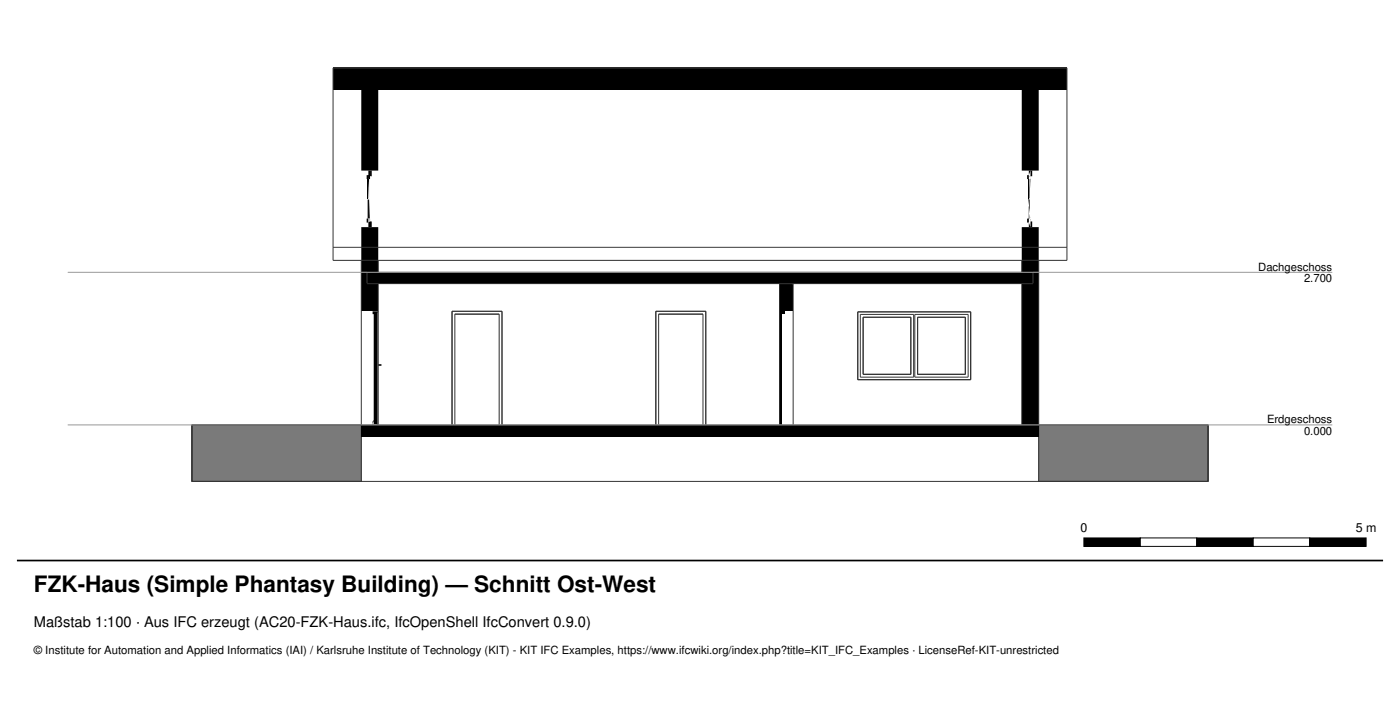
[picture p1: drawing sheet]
<svg xmlns="http://www.w3.org/2000/svg" width="248mm" height="124mm" viewBox="0 0 248 124" stroke-linecap="round" stroke-linejoin="round" font-family="sans-serif">
<defs><g id="words">
<text font-size="4" x="6" y="104.7">FZK-Haus (Simple Phantasy Building) — Schnitt Ost-West</text>
<text font-size="2.6" x="6" y="110.9">Maßstab 1:100 · Aus IFC erzeugt (AC20-FZK-Haus.ifc, IfcOpenShell IfcConvert 0.9.0)</text>
<g font-size="2.2">
<text x="191.4" y="94.2">0</text>
<text x="240.2" y="94.2">5 m</text>
</g>
<g font-size="2">
<text x="222.9" y="47.9">Dachgeschoss</text>
<text x="231" y="49.9">2.700</text>
<text x="224.4" y="74.9">Erdgeschoss</text>
<text x="231" y="76.9">0.000</text>
<text x="6" y="115.7">© Institute for Automation and Applied Informatics (IAI) / Karlsruhe Institute of Technology (KIT) - KIT IFC Examples, https://www.ifcwiki.org/index.php?title=KIT_IFC_Examples · LicenseRef-KIT-unrestricted</text>
</g>
</g></defs>
<path d="M184 75.2h30v10h-30zM34 75.2h30v10h-30z" fill-rule="evenodd" fill="#7a7a7a"/>
<path d="M34 75.2h30v10h-30zM184 75.2h30v10h-30z" fill="none" stroke="#222" stroke-width=".18"/>
<g fill="#000">
<path d="M59 12.5h.8v1.8h-.8zM59 12h130v2.3h-130zM60.6 12.5h.8v1.8h-.8zM67.6 12.5h.8v1.8h-.8zM74.6 12.5h.8v1.8h-.8zM81.6 12.5h.8v1.8h-.8zM88.6 12.5h.8v1.8h-.8zM95.6 12.5h.8v1.8h-.8zM102.6 12.5h.8v1.8h-.8zM109.6 12.5h.8v1.8h-.8zM116.6 12.5h.8v1.8h-.8zM123.6 12.5h.8v1.8h-.8z"/>
<path d="M130.6 12.5h.8v1.8h-.8zM137.6 12.5h.8v1.8h-.8zM144.6 12.5h.8v1.8h-.8zM151.6 12.5h.8v1.8h-.8zM158.6 12.5h.8v1.8h-.8zM165.6 12.5h.8v1.8h-.8zM172.6 12.5h.8v1.8h-.8zM179.6 12.5h.8v1.8h-.8zM186.6 12.5h.8v1.8h-.8zM188.2 12.5h.8v1.8h-.8zM59 14.3h130v1.6h-130zM65 48.2h118v2h-118z"/>
<path d="M64 48.2h3v6.9h-3zM138.1 50.2h2.4v4.9h-2.4zM138.1 55.1h1v.5h-1zM181 48.2h3v27h-3zM64 75.2h120v2h-120zM192 95.2h10v1.5h-10z"/>
<path d="M181 14.3v15.9h3v-15.9zM181 40.2v8h3v-8z"/>
<path d="M65.2 30.2v.8h-.2v.7h.5v-.5h-.3h.3v-1h.4v1h-.4v-1zM65.2 31v7.7h.3v.5h.4v1h-.7v-.8h-.2v-.7h.4v-3.4l-.1 3.4h-.2zM65.2 31.7v7v.5h.3v1l-.2-5.1v-3.4zM65.2 39.2v.2l.3-.2zM65.2 31.7l.2 3.4v-3.4z"/>
<path d="M182.3 30.2v1h.2h-.2v.5h-.3v-.7h.3l.2-.8v1h.4v-1zM182.5 31.2v.5h-.2v7h.1l-.1-3.6 .1 .2zM182.2 31.7h.1v3.4h-.2v.2l.4 4.9h.4v-1h-.6v.2h-.3v-.7h.1v-3.4v3.4h.2v.5h.2v-.5h-.3h.1zM182.3 39.4v.8h.2zM182.3 31.7h.1v3.4z"/>
<path d="M64 40.2v8h3v-8zM64 14.3v15.9h3v-15.9z"/>
<path d="M66.2 55.1h.8v.2h-.1v19.8l.1 .1-.1-.1h-.8v.1h.4v-.1h-.3zM66.2 55.3h.7zM66 55.1h.2v.5h-.2zM66.5 75.2h.4zM66.5 75.1h.4zM66 75.1l.1 .1zM66.1 74.4l-.1 .7v-.5z"/>
</g>
<path d="M138.3 55.6v19.6" fill="none" stroke="#000" stroke-width=".4"/>
<path d="M65.2 31.7v3.4M182.2 31.7v3.4M192 95.2h10v1.5h-10z" fill="none" stroke="#000" stroke-width=".18"/>
<g fill="none" stroke="#333" stroke-width=".18">
<path d="M59 12h130v34.1h-130zM59 43.8h130M64 48.2h120M64 46.1v29.1M65 48.2v2h118v-2M67 46.1v2.1M67 50.2v25M138.1 50.2v25M140.5 50.2v25M152 55.2h20v12h-20zM152.4 55.6h9.5v11.1h-9.5zM152.9 56.1h8.5v10.1h-8.5z"/>
<path d="M162 55.6h9.5v11.1h-9.5zM162.5 56.1h8.5v10.1h-8.5zM181 46.1v2.1M181 50.2v25M184 46.1v29.1M34 75.2h180v10h-180zM67 64.6h.5M67 64.5h.5M67.3 64.5h.1M67.3 64.6v.1M67.3 64.5v.1M67.4 64.5h.1"/>
<path d="M67.4 64.6v.1M67.4 64.5v.1M67.5 64.5v.1M67.5 64.6l-.1 .1M67.5 64.6h.1M67.5 64.6l-.5 .1M80.1 75.2v-20.1h8.8v20.1M80.6 75.2v-19.6h7.8v19.6M116.2 75.2v-20.1h8.8v20.1M116.7 75.2v-19.6h7.8v19.6"/>
</g>
<path d="M12 48.2h224M12 75.2h224" fill="none" stroke="#999" stroke-width=".18"/>
<path d="M3 99.2h242" fill="none" stroke="#000" stroke-width=".3"/>
<path d="M202 95.2h10v1.5h-10z" fill="#fff"/>
<path d="M202 95.2h10v1.5h-10zM212 95.2h10v1.5h-10z" fill="none" stroke="#000" stroke-width=".18"/>
<path d="M212 95.2h10v1.5h-10z" fill="#000"/>
<path d="M222 95.2h10v1.5h-10z" fill="#fff"/>
<path d="M222 95.2h10v1.5h-10zM232 95.2h10v1.5h-10z" fill="none" stroke="#000" stroke-width=".18"/>
<path d="M232 95.2h10v1.5h-10z" fill="#000"/>
<use href="#words"/>
</svg>
